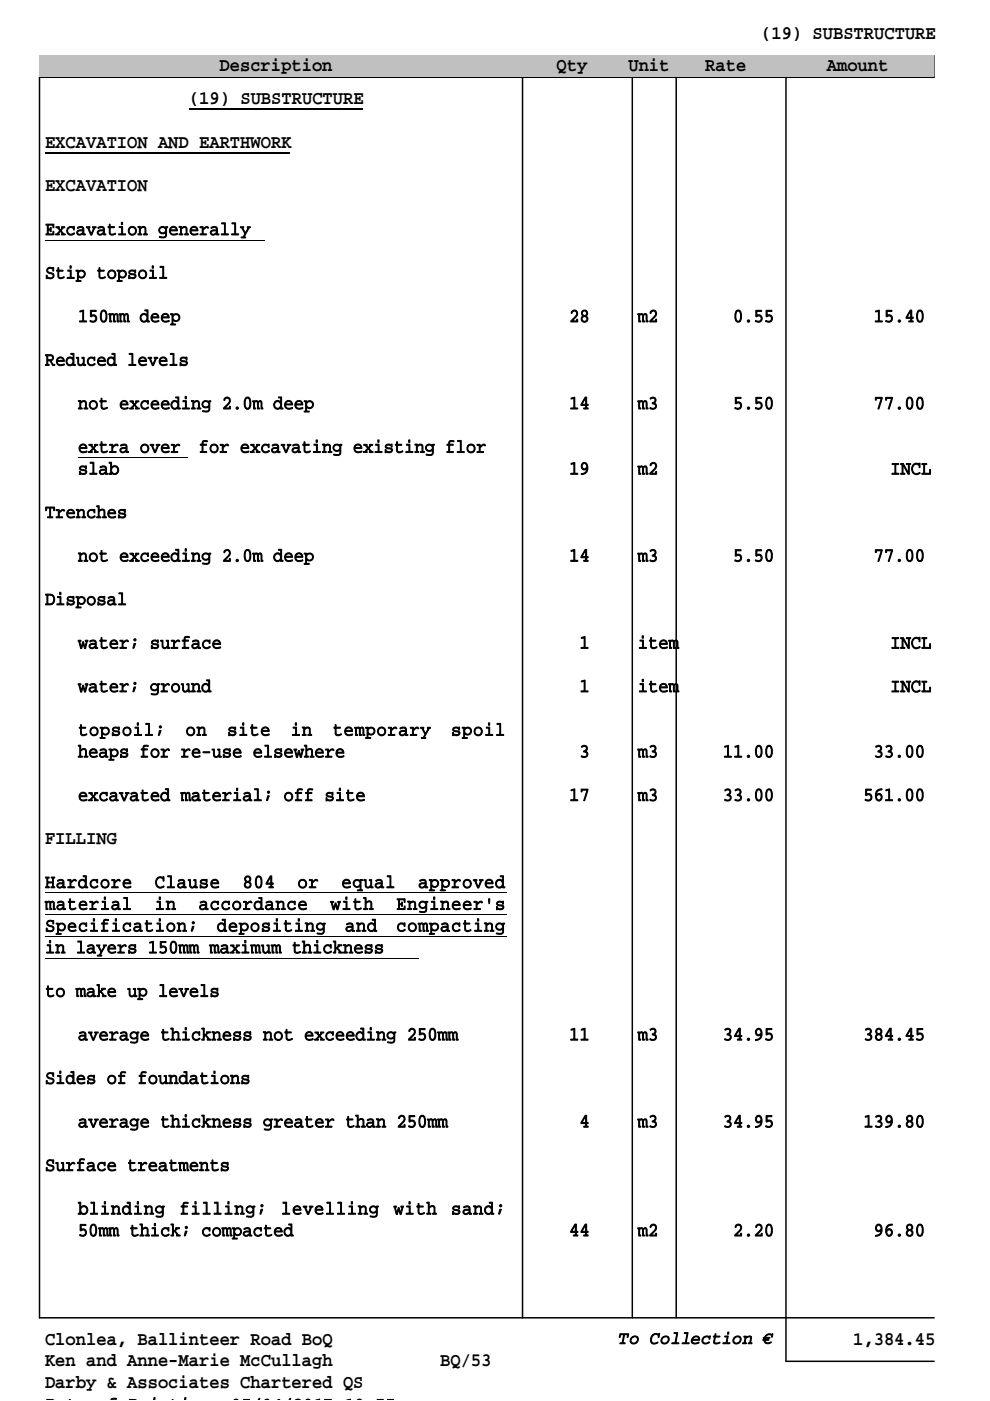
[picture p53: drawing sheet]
<svg xmlns="http://www.w3.org/2000/svg" width="210mm" height="297mm" viewBox="0 0 210 297" stroke-linecap="round" stroke-linejoin="round" font-family="sans-serif">
<defs><g id="words">
<g font-size="4.1">
<text x="161.4" y="8.2">(19) SUBSTRUCTURE</text>
<text x="46.6" y="15.2">Description</text>
<text x="118.1" y="15.2">Qty</text>
<text x="133.3" y="15.2">Unit</text>
<text x="149.6" y="15.2">Rate</text>
<text x="175.4" y="15.2">Amount</text>
<text x="40.1" y="22.1">(19) SUBSTRUCTURE</text>
<text x="9.5" y="31.3">EXCAVATION AND EARTHWORK</text>
<text x="9.5" y="40.5">EXCAVATION</text>
<text x="9.5" y="49.8">Excavation generally</text>
<text x="9.5" y="59">Stip topsoil</text>
<text x="16.5" y="68.3">150mm deep</text>
<text x="120.7" y="68.3">28</text>
<text x="135.3" y="68.3">m2</text>
<text x="155.5" y="68.3">0.55</text>
<text x="185.3" y="68.3">15.40</text>
<text x="9.5" y="77.5">Reduced levels</text>
<text x="16.5" y="86.7">not exceeding 2.0m deep</text>
<text x="120.7" y="86.7">14</text>
<text x="135.3" y="86.7">m3</text>
<text x="155.5" y="86.7">5.50</text>
<text x="185.3" y="86.7">77.00</text>
<text x="16.5" y="95.9">extra over</text>
<text x="42.1" y="95.9">for excavating existing flor</text>
<text x="16.5" y="100.6">slab</text>
<text x="120.7" y="100.6">19</text>
<text x="135.3" y="100.6">m2</text>
<text x="188.8" y="100.6">INCL</text>
<text x="9.5" y="109.8">Trenches</text>
<text x="16.5" y="119">not exceeding 2.0m deep</text>
<text x="120.7" y="119">14</text>
<text x="135.3" y="119">m3</text>
<text x="155.5" y="119">5.50</text>
<text x="185.3" y="119">77.00</text>
<text x="9.5" y="128.2">Disposal</text>
<text x="16.5" y="137.5">water; surface</text>
<text x="122.9" y="137.5">1</text>
<text x="135.3" y="137.5">item</text>
<text x="188.8" y="137.5">INCL</text>
<text x="16.5" y="146.7">water; ground</text>
<text x="122.9" y="146.7">1</text>
<text x="135.3" y="146.7">item</text>
<text x="188.8" y="146.7">INCL</text>
<text x="16.5" y="155.9">topsoil;</text>
<text x="39.3" y="155.9">on</text>
<text x="48.2" y="155.9">site</text>
<text x="61.7" y="155.9">in</text>
<text x="70.5" y="155.9">temporary</text>
<text x="95.7" y="155.9">spoil</text>
<text x="16.5" y="160.5">heaps for re-use elsewhere</text>
<text x="122.9" y="160.5">3</text>
<text x="135.3" y="160.5">m3</text>
<text x="153.3" y="160.5">11.00</text>
<text x="185.3" y="160.5">33.00</text>
<text x="16.5" y="169.8">excavated material; off site</text>
<text x="120.7" y="169.8">17</text>
<text x="135.3" y="169.8">m3</text>
<text x="153.3" y="169.8">33.00</text>
<text x="183.1" y="169.8">561.00</text>
<text x="9.5" y="179">FILLING</text>
<text x="9.5" y="188.2">Hardcore</text>
<text x="32.8" y="188.2">Clause</text>
<text x="51.5" y="188.2">804</text>
<text x="63.1" y="188.2">or</text>
<text x="72.4" y="188.2">equal</text>
<text x="88.7" y="188.2">approved</text>
<text x="9.5" y="192.8">material</text>
<text x="9.5" y="197.5">Specification;</text>
<text x="32.8" y="192.8">in</text>
<text x="42.1" y="192.8">accordance</text>
<text x="46" y="197.5">depositing</text>
<text x="70.1" y="192.8">with</text>
<text x="73.2" y="197.5">and</text>
<text x="84" y="197.5">compacting</text>
<text x="84" y="192.8">Engineer's</text>
<text x="9.5" y="202.1">in layers 150mm maximum thickness</text>
<text x="9.5" y="211.3">to make up levels</text>
<text x="16.5" y="220.5">average thickness not exceeding 250mm</text>
<text x="120.7" y="220.5">11</text>
<text x="135.3" y="220.5">m3</text>
<text x="153.3" y="220.5">34.95</text>
<text x="183.1" y="220.5">384.45</text>
<text x="9.5" y="229.8">Sides of foundations</text>
<text x="16.5" y="239">average thickness greater than 250mm</text>
<text x="122.9" y="239">4</text>
<text x="135.3" y="239">m3</text>
<text x="153.3" y="239">34.95</text>
<text x="183.1" y="239">139.80</text>
<text x="9.5" y="248.2">Surface treatments</text>
<text x="16.5" y="257.5">blinding</text>
<text x="38.1" y="257.5">filling;</text>
<text x="59.6" y="257.5">levelling</text>
<text x="83.5" y="257.5">with</text>
<text x="95.7" y="257.5">sand;</text>
<text x="16.5" y="262.1">50mm thick; compacted</text>
<text x="120.7" y="262.1">44</text>
<text x="135.3" y="262.1">m2</text>
<text x="155.5" y="262.1">2.20</text>
<text x="185.3" y="262.1">96.80</text>
<text x="9.5" y="285.1">Clonlea, Ballinteer Road BoQ</text>
<text x="181" y="285.1">1,384.45</text>
<text x="9.5" y="289.7">Ken and Anne-Marie McCullagh</text>
<text x="93.4" y="289.7">BQ/53</text>
<text x="9.5" y="294.3">Darby &amp; Associates Chartered QS</text>
</g>
<text font-size="3.8" x="131.3" y="284.9">To Collection €</text>
</g></defs>
<path d="M110.8 16.4v263M134.1 16.4v263M143.4 16.4v263M166.7 16.4v272.2h31.4M198.1 16.4h-189.7v263h189.7" fill="none" stroke="#000" stroke-width=".32"/>
<path d="M8.4 11.8h189.7v4.6h-189.7z" fill="#fff"/>
<path d="M8.4 11.8h189.7v4.6h-189.7z" fill="none" stroke="#000" stroke-width=".21"/>
<path d="M8.4 11.8h189.7v4.6h-189.7z" fill="#c0c0c0"/>
<path d="M9.5 32.4h51.9M40.1 23.2h36.7" fill="none" stroke="#000" stroke-width=".4"/>
<path d="M9.5 50.9h46.6M16.5 97h23.3M9.5 189.3h97.8M9.5 193.9h97.8M9.5 198.5h97.8M9.5 203.2h79.2" fill="none" stroke="#000" stroke-width=".21"/>
<use href="#words"/>
</svg>
